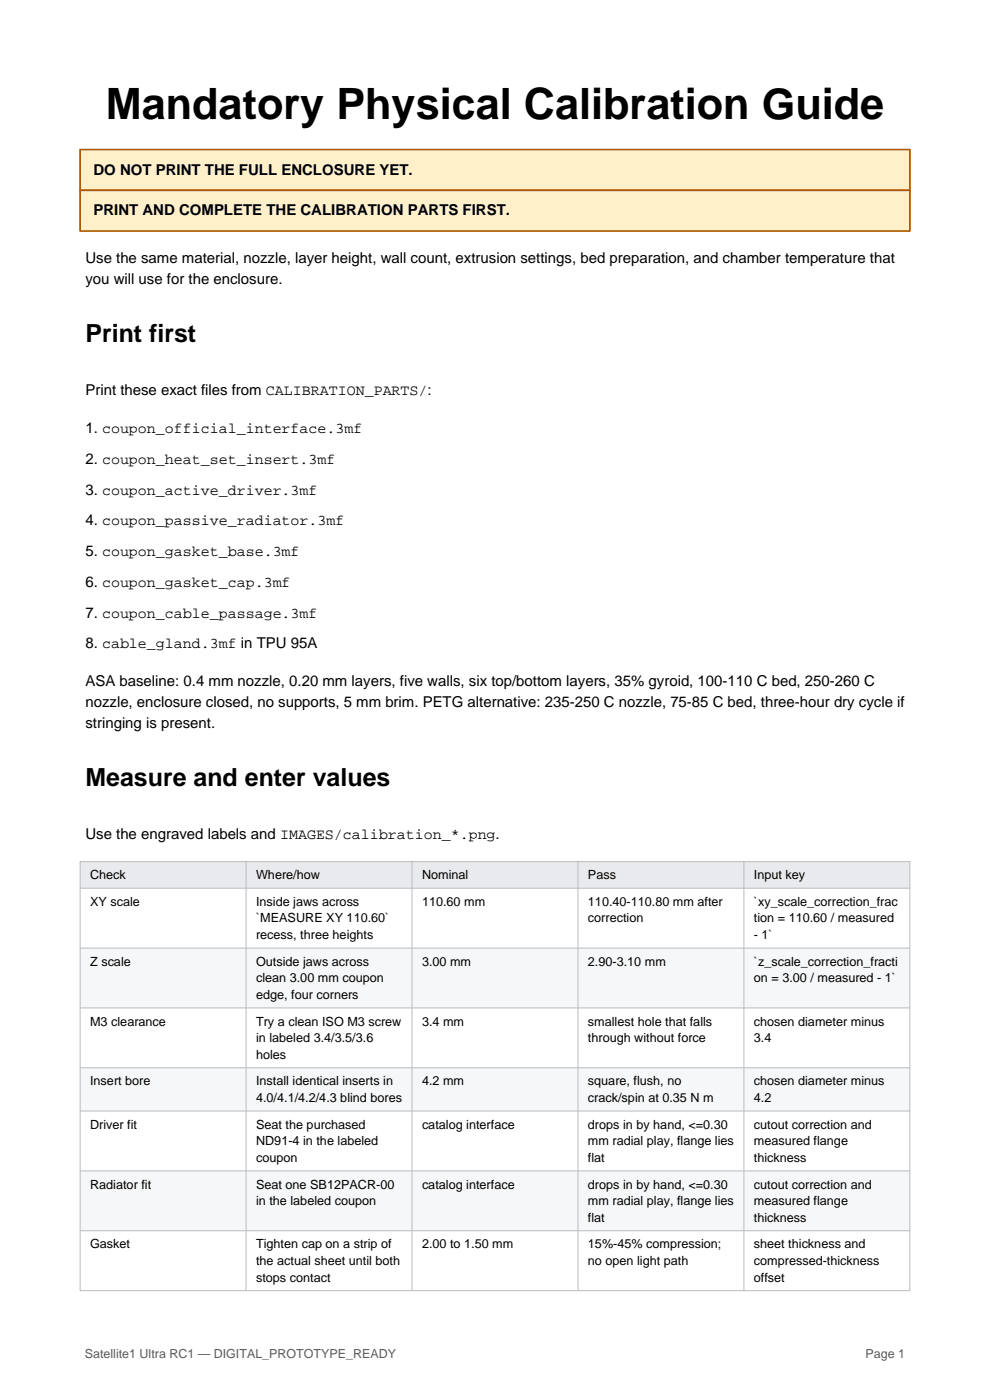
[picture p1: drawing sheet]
<svg xmlns="http://www.w3.org/2000/svg" width="210mm" height="297mm" viewBox="0 0 210 297" stroke-linecap="round" stroke-linejoin="round" font-family="sans-serif">
<defs><g id="words">
<text font-size="9.2" x="22.4" y="25.3">Mandatory Physical Calibration Guide</text>
<g font-size="5.3">
<text x="18.1" y="72.5">Print first</text>
<text x="18.1" y="166.7">Measure and enter values</text>
</g>
<g font-size="3.2">
<text x="19.8" y="37">DO NOT PRINT THE FULL ENCLOSURE YET.</text>
<text x="19.8" y="45.7">PRINT AND COMPLETE THE CALIBRATION PARTS FIRST.</text>
<text x="18.1" y="55.8">Use the same material, nozzle, layer height, wall count, extrusion settings, bed preparation, and chamber temperature that</text>
<text x="18.1" y="60.2">you will use for the enclosure.</text>
<text x="18.1" y="83.9">Print these exact files from CALIBRATION_PARTS/:</text>
<text x="18.1" y="91.9">1. coupon_official_interface.3mf</text>
<text x="18.1" y="98.4">2. coupon_heat_set_insert.3mf</text>
<text x="18.1" y="104.9">3. coupon_active_driver.3mf</text>
<text x="18.1" y="111.5">4. coupon_passive_radiator.3mf</text>
<text x="18.1" y="118">5. coupon_gasket_base.3mf</text>
<text x="18.1" y="124.5">6. coupon_gasket_cap.3mf</text>
<text x="18.1" y="131">7. coupon_cable_passage.3mf</text>
<text x="18.1" y="137.6">8. cable_gland.3mf in TPU 95A</text>
<text x="18.1" y="145.6">ASA baseline: 0.4 mm nozzle, 0.20 mm layers, five walls, six top/bottom layers, 35% gyroid, 100-110 C bed, 250-260 C</text>
<text x="18.1" y="150">nozzle, enclosure closed, no supports, 5 mm brim. PETG alternative: 235-250 C nozzle, 75-85 C bed, three-hour dry cycle if</text>
<text x="18.1" y="154.4">stringing is present.</text>
<text x="18.1" y="178">Use the engraved labels and IMAGES/calibration_*.png.</text>
</g>
<g font-size="2.7">
<text x="19.1" y="186.5">Check</text>
<text x="54.3" y="186.5">Where/how</text>
<text x="89.5" y="186.5">Nominal</text>
<text x="124.7" y="186.5">Pass</text>
<text x="159.9" y="186.5">Input key</text>
<text x="19.1" y="192.2">XY scale</text>
<text x="54.3" y="192.2">Inside jaws across</text>
<text x="54.3" y="195.7">`MEASURE XY 110.60`</text>
<text x="89.5" y="192.2">110.60 mm</text>
<text x="124.7" y="192.2">110.40-110.80 mm after</text>
<text x="124.7" y="195.7">correction</text>
<text x="159.9" y="192.2">`xy_scale_correction_frac</text>
<text x="159.9" y="195.7">tion = 110.60 / measured</text>
<text x="54.3" y="199.2">recess, three heights</text>
<text x="159.9" y="199.2">- 1`</text>
<text x="19.1" y="204.9">Z scale</text>
<text x="54.3" y="204.9">Outside jaws across</text>
<text x="54.3" y="208.4">clean 3.00 mm coupon</text>
<text x="89.5" y="204.9">3.00 mm</text>
<text x="124.7" y="204.9">2.90-3.10 mm</text>
<text x="159.9" y="204.9">`z_scale_correction_fracti</text>
<text x="159.9" y="208.4">on = 3.00 / measured - 1`</text>
<text x="54.3" y="211.9">edge, four corners</text>
<text x="19.1" y="217.6">M3 clearance</text>
<text x="54.3" y="217.6">Try a clean ISO M3 screw</text>
<text x="54.3" y="221.1">in labeled 3.4/3.5/3.6</text>
<text x="89.5" y="217.6">3.4 mm</text>
<text x="124.7" y="217.6">smallest hole that falls</text>
<text x="124.7" y="221.1">through without force</text>
<text x="159.9" y="217.6">chosen diameter minus</text>
<text x="159.9" y="221.1">3.4</text>
<text x="54.3" y="224.6">holes</text>
<text x="19.1" y="230.3">Insert bore</text>
<text x="54.3" y="230.3">Install identical inserts in</text>
<text x="54.3" y="233.8">4.0/4.1/4.2/4.3 blind bores</text>
<text x="89.5" y="230.3">4.2 mm</text>
<text x="124.7" y="230.3">square, flush, no</text>
<text x="124.7" y="233.8">crack/spin at 0.35 N m</text>
<text x="159.9" y="230.3">chosen diameter minus</text>
<text x="159.9" y="233.8">4.2</text>
<text x="19.1" y="239.4">Driver fit</text>
<text x="54.3" y="239.4">Seat the purchased</text>
<text x="89.5" y="239.4">catalog interface</text>
<text x="124.7" y="239.4">drops in by hand, &lt;=0.30</text>
<text x="159.9" y="239.4">cutout correction and</text>
<text x="54.3" y="243">ND91-4 in the labeled</text>
<text x="124.7" y="243">mm radial play, flange lies</text>
<text x="159.9" y="243">measured flange</text>
<text x="54.3" y="246.5">coupon</text>
<text x="124.7" y="246.5">flat</text>
<text x="159.9" y="246.5">thickness</text>
<text x="19.1" y="252.1">Radiator fit</text>
<text x="54.3" y="252.1">Seat one SB12PACR-00</text>
<text x="54.3" y="255.7">in the labeled coupon</text>
<text x="89.5" y="252.1">catalog interface</text>
<text x="124.7" y="252.1">drops in by hand, &lt;=0.30</text>
<text x="124.7" y="255.7">mm radial play, flange lies</text>
<text x="159.9" y="252.1">cutout correction and</text>
<text x="159.9" y="255.7">measured flange</text>
<text x="124.7" y="259.2">flat</text>
<text x="159.9" y="259.2">thickness</text>
<text x="19.1" y="264.8">Gasket</text>
<text x="54.3" y="264.8">Tighten cap on a strip of</text>
<text x="54.3" y="268.4">the actual sheet until both</text>
<text x="89.5" y="264.8">2.00 to 1.50 mm</text>
<text x="124.7" y="264.8">15%-45% compression;</text>
<text x="124.7" y="268.4">no open light path</text>
<text x="159.9" y="264.8">sheet thickness and</text>
<text x="159.9" y="268.4">compressed-thickness</text>
<text x="54.3" y="271.9">stops contact</text>
<text x="159.9" y="271.9">offset</text>
</g>
<g font-size="2.6" fill="#555b61">
<text x="18" y="288">Satellite1 Ultra RC1 — DIGITAL_PROTOTYPE_READY</text>
<text x="183.6" y="288">Page 1</text>
</g>
</g></defs>
<path d="M17 31.7h176v8.7h-176z" fill-rule="evenodd" fill="#fff0c9"/>
<path d="M17 31.7h176v8.7h-176z" fill="none" stroke="#b05a00" stroke-width=".35"/>
<path d="M17 40.4h176v8.6h-176z" fill-rule="evenodd" fill="#fff0c9"/>
<path d="M17 40.4h176v8.6h-176z" fill="none" stroke="#b05a00" stroke-width=".35"/>
<path d="M17 182.8h176v5.6h-176z" fill-rule="evenodd" fill="#e8eaed"/>
<path d="M17 188.4h176v12.7h-176z" fill-rule="evenodd" fill="#fff"/>
<path d="M17 201.1h176v12.7h-176z" fill-rule="evenodd" fill="#f6f7f8"/>
<path d="M17 213.8h176v12.7h-176z" fill-rule="evenodd" fill="#fff"/>
<path d="M17 226.5h176v9.2h-176z" fill-rule="evenodd" fill="#f6f7f8"/>
<path d="M17 235.7h176v12.7h-176z" fill-rule="evenodd" fill="#fff"/>
<path d="M17 248.4h176v12.7h-176z" fill-rule="evenodd" fill="#f6f7f8"/>
<path d="M17 261.1h176v12.7h-176z" fill-rule="evenodd" fill="#fff"/>
<path d="M17 182.8h176v91h-176zM17 188.4h176M52.2 182.8v91M87.4 182.8v91M122.6 182.8v91M157.8 182.8v91M17 201.1h176M17 213.8h176M17 226.5h176M17 235.7h176M17 248.4h176M17 261.1h176" fill="none" stroke="#b8bcc2" stroke-width=".21"/>
<use href="#words"/>
</svg>
